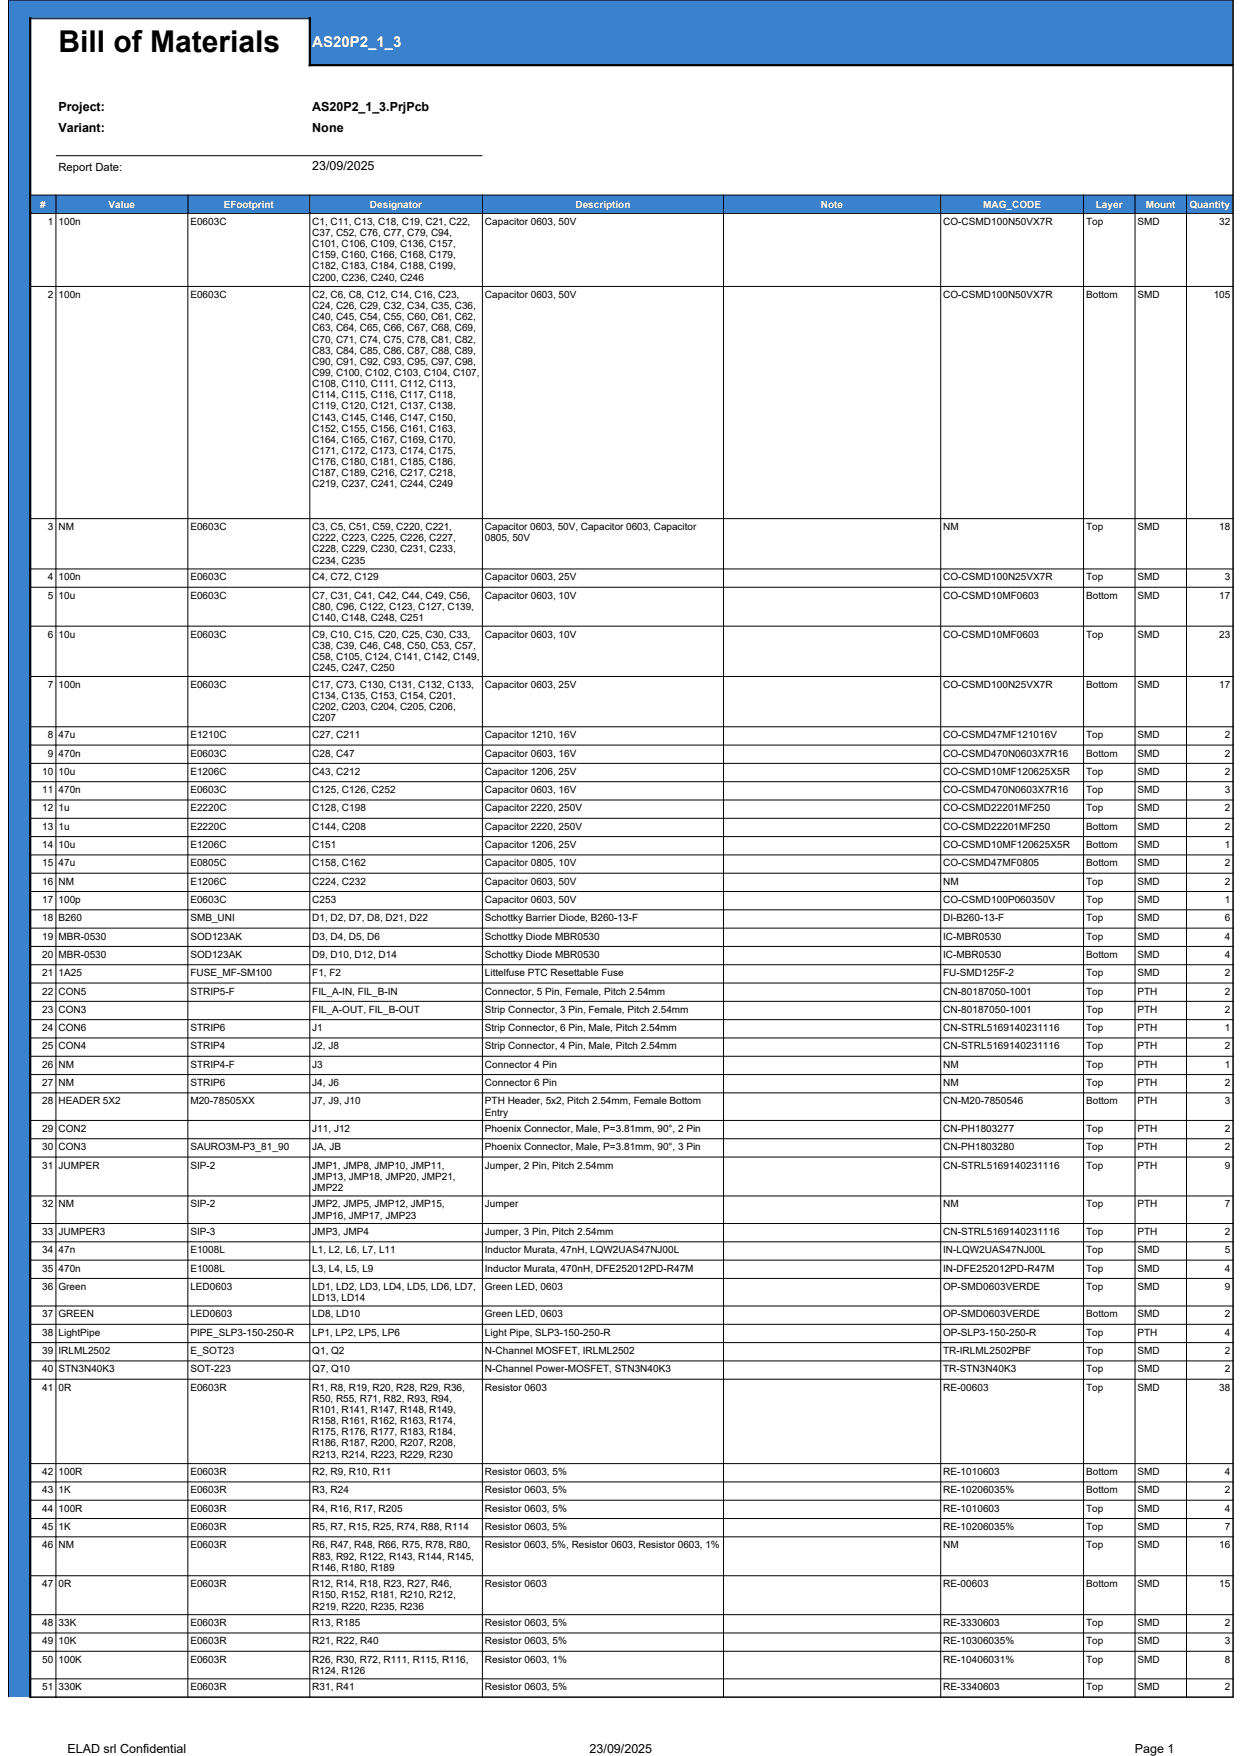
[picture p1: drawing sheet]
<svg xmlns="http://www.w3.org/2000/svg" width="210mm" height="297mm" viewBox="0 0 210 297" stroke-linecap="round" stroke-linejoin="round" font-family="sans-serif">
<defs><g id="words">
<text font-size="5.1" x="9.9" y="8.8">Bill of Materials</text>
<text font-size="2.5" fill="#fff" x="52.8" y="7.9">AS20P2_1_3</text>
<g font-size="2.1">
<text x="9.9" y="18.7">Project:</text>
<text x="9.9" y="22.4">Variant:</text>
<text x="52.8" y="18.7">AS20P2_1_3.PrjPcb</text>
<text x="52.8" y="22.4">None</text>
<text x="52.8" y="28.8">23/09/2025</text>
<text x="11.4" y="296.5">ELAD srl Confidential</text>
<text x="99.7" y="296.5">23/09/2025</text>
<text x="191.9" y="296.5">Page 1</text>
</g>
<text font-size="1.9" x="9.9" y="28.9">Report Date:</text>
<g font-size="1.7" fill="#fff">
<text x="6.8" y="35.1">#</text>
<text x="18.4" y="35.1">Value</text>
<text x="37.8" y="35.1">EFootprint</text>
<text x="62.5" y="35.1">Designator</text>
<text x="97.3" y="35.1">Description</text>
<text x="138.8" y="35.1">Note</text>
<text x="166.2" y="35.1">MAG_CODE</text>
<text x="185.3" y="35.1">Layer</text>
<text x="193.8" y="35.1">Mount</text>
<text x="201.1" y="35.1">Quantity</text>
</g>
<g font-size="1.7">
<text x="8.1" y="38">1</text>
<text x="9.9" y="38">100n</text>
<text x="32.2" y="38">E0603C</text>
<text x="52.8" y="38">C1, C11, C13, C18, C19, C21, C22,</text>
<text x="52.8" y="39.9">C37, C52, C76, C77, C79, C94,</text>
<text x="52.8" y="41.8">C101, C106, C109, C136, C157,</text>
<text x="82" y="38">Capacitor 0603, 50V</text>
<text x="159.5" y="38">CO-CSMD100N50VX7R</text>
<text x="183.6" y="38">Top</text>
<text x="192.3" y="38">SMD</text>
<text x="206.2" y="38">32</text>
<text x="52.8" y="43.7">C159, C160, C166, C168, C179,</text>
<text x="52.8" y="45.6">C182, C183, C184, C188, C199,</text>
<text x="52.8" y="47.5">C200, C236, C240, C246</text>
<text x="8.1" y="50.4">2</text>
<text x="9.9" y="50.4">100n</text>
<text x="32.2" y="50.4">E0603C</text>
<text x="52.8" y="50.4">C2, C6, C8, C12, C14, C16, C23,</text>
<text x="52.8" y="52.3">C24, C26, C29, C32, C34, C35, C36,</text>
<text x="82" y="50.4">Capacitor 0603, 50V</text>
<text x="159.5" y="50.4">CO-CSMD100N50VX7R</text>
<text x="183.6" y="50.4">Bottom</text>
<text x="192.3" y="50.4">SMD</text>
<text x="205.2" y="50.4">105</text>
<text x="52.8" y="54.2">C40, C45, C54, C55, C60, C61, C62,</text>
<text x="52.8" y="56.1">C63, C64, C65, C66, C67, C68, C69,</text>
<text x="52.8" y="57.9">C70, C71, C74, C75, C78, C81, C82,</text>
<text x="52.8" y="59.8">C83, C84, C85, C86, C87, C88, C89,</text>
<text x="52.8" y="61.7">C90, C91, C92, C93, C95, C97, C98,</text>
<text x="52.8" y="63.6">C99, C100, C102, C103, C104, C107,</text>
<text x="52.8" y="65.5">C108, C110, C111, C112, C113,</text>
<text x="52.8" y="67.4">C114, C115, C116, C117, C118,</text>
<text x="52.8" y="69.2">C119, C120, C121, C137, C138,</text>
<text x="52.8" y="71.1">C143, C145, C146, C147, C150,</text>
<text x="52.8" y="73">C152, C155, C156, C161, C163,</text>
<text x="52.8" y="74.9">C164, C165, C167, C169, C170,</text>
<text x="52.8" y="76.8">C171, C172, C173, C174, C175,</text>
<text x="52.8" y="78.7">C176, C180, C181, C185, C186,</text>
<text x="52.8" y="80.5">C187, C189, C216, C217, C218,</text>
<text x="52.8" y="82.4">C219, C237, C241, C244, C249</text>
<text x="8.1" y="89.7">3</text>
<text x="9.9" y="89.7">NM</text>
<text x="32.2" y="89.7">E0603C</text>
<text x="52.8" y="89.7">C3, C5, C51, C59, C220, C221,</text>
<text x="82" y="89.7">Capacitor 0603, 50V, Capacitor 0603, Capacitor</text>
<text x="159.5" y="89.7">NM</text>
<text x="183.6" y="89.7">Top</text>
<text x="192.3" y="89.7">SMD</text>
<text x="206.2" y="89.7">18</text>
<text x="52.8" y="91.6">C222, C223, C225, C226, C227,</text>
<text x="52.8" y="93.4">C228, C229, C230, C231, C233,</text>
<text x="52.8" y="95.3">C234, C235</text>
<text x="82" y="91.6">0805, 50V</text>
<text x="8.1" y="98.2">4</text>
<text x="8.1" y="101.3">5</text>
<text x="9.9" y="98.2">100n</text>
<text x="9.9" y="101.3">10u</text>
<text x="32.2" y="98.2">E0603C</text>
<text x="32.2" y="101.3">E0603C</text>
<text x="52.8" y="98.2">C4, C72, C129</text>
<text x="52.8" y="101.3">C7, C31, C41, C42, C44, C49, C56,</text>
<text x="82" y="98.2">Capacitor 0603, 25V</text>
<text x="82" y="101.3">Capacitor 0603, 10V</text>
<text x="159.5" y="98.2">CO-CSMD100N25VX7R</text>
<text x="159.5" y="101.3">CO-CSMD10MF0603</text>
<text x="183.6" y="98.2">Top</text>
<text x="183.6" y="101.3">Bottom</text>
<text x="192.3" y="98.2">SMD</text>
<text x="192.3" y="101.3">SMD</text>
<text x="206.2" y="101.3">17</text>
<text x="207.1" y="98.2">3</text>
<text x="8.1" y="107.9">6</text>
<text x="9.9" y="107.9">10u</text>
<text x="32.2" y="107.9">E0603C</text>
<text x="52.8" y="103.2">C80, C96, C122, C123, C127, C139,</text>
<text x="52.8" y="105">C140, C148, C248, C251</text>
<text x="52.8" y="107.9">C9, C10, C15, C20, C25, C30, C33,</text>
<text x="82" y="107.9">Capacitor 0603, 10V</text>
<text x="159.5" y="107.9">CO-CSMD10MF0603</text>
<text x="183.6" y="107.9">Top</text>
<text x="192.3" y="107.9">SMD</text>
<text x="206.2" y="107.9">23</text>
<text x="52.8" y="109.7">C38, C39, C46, C48, C50, C53, C57,</text>
<text x="52.8" y="111.6">C58, C105, C124, C141, C142, C149,</text>
<text x="52.8" y="113.5">C245, C247, C250</text>
<text x="8.1" y="116.4">7</text>
<text x="9.9" y="116.4">100n</text>
<text x="32.2" y="116.4">E0603C</text>
<text x="52.8" y="116.4">C17, C73, C130, C131, C132, C133,</text>
<text x="52.8" y="118.2">C134, C135, C153, C154, C201,</text>
<text x="82" y="116.4">Capacitor 0603, 25V</text>
<text x="159.5" y="116.4">CO-CSMD100N25VX7R</text>
<text x="183.6" y="116.4">Bottom</text>
<text x="192.3" y="116.4">SMD</text>
<text x="206.2" y="116.4">17</text>
<text x="8.1" y="124.9">8</text>
<text x="9.9" y="124.9">47u</text>
<text x="32.2" y="124.9">E1210C</text>
<text x="52.8" y="124.9">C27, C211</text>
<text x="52.8" y="120.1">C202, C203, C204, C205, C206,</text>
<text x="52.8" y="122">C207</text>
<text x="82" y="124.9">Capacitor 1210, 16V</text>
<text x="159.5" y="124.9">CO-CSMD47MF121016V</text>
<text x="183.6" y="124.9">Top</text>
<text x="192.3" y="124.9">SMD</text>
<text x="207.1" y="124.9">2</text>
<text x="7.1" y="131.1">10</text>
<text x="8.1" y="128">9</text>
<text x="9.9" y="128">470n</text>
<text x="9.9" y="131.1">10u</text>
<text x="32.2" y="128">E0603C</text>
<text x="32.2" y="131.1">E1206C</text>
<text x="52.8" y="128">C28, C47</text>
<text x="52.8" y="131.1">C43, C212</text>
<text x="82" y="128">Capacitor 0603, 16V</text>
<text x="82" y="131.1">Capacitor 1206, 25V</text>
<text x="159.5" y="128">CO-CSMD470N0603X7R16</text>
<text x="159.5" y="131.1">CO-CSMD10MF120625X5R</text>
<text x="183.6" y="128">Bottom</text>
<text x="183.6" y="131.1">Top</text>
<text x="192.3" y="128">SMD</text>
<text x="192.3" y="131.1">SMD</text>
<text x="207.1" y="128">2</text>
<text x="207.1" y="131.1">2</text>
<text x="7.1" y="134.2">11</text>
<text x="7.1" y="137.3">12</text>
<text x="9.9" y="134.2">470n</text>
<text x="9.9" y="137.3">1u</text>
<text x="32.2" y="134.2">E0603C</text>
<text x="32.2" y="137.3">E2220C</text>
<text x="52.8" y="134.2">C125, C126, C252</text>
<text x="52.8" y="137.3">C128, C198</text>
<text x="82" y="134.2">Capacitor 0603, 16V</text>
<text x="82" y="137.3">Capacitor 2220, 250V</text>
<text x="159.5" y="134.2">CO-CSMD470N0603X7R16</text>
<text x="159.5" y="137.3">CO-CSMD22201MF250</text>
<text x="183.6" y="134.2">Top</text>
<text x="183.6" y="137.3">Top</text>
<text x="192.3" y="134.2">SMD</text>
<text x="192.3" y="137.3">SMD</text>
<text x="207.1" y="134.2">3</text>
<text x="207.1" y="137.3">2</text>
<text x="7.1" y="140.3">13</text>
<text x="7.1" y="143.4">14</text>
<text x="9.9" y="140.3">1u</text>
<text x="9.9" y="143.4">10u</text>
<text x="32.2" y="140.3">E2220C</text>
<text x="32.2" y="143.4">E1206C</text>
<text x="52.8" y="140.3">C144, C208</text>
<text x="52.8" y="143.4">C151</text>
<text x="82" y="140.3">Capacitor 2220, 250V</text>
<text x="82" y="143.4">Capacitor 1206, 25V</text>
<text x="159.5" y="140.3">CO-CSMD22201MF250</text>
<text x="159.5" y="143.4">CO-CSMD10MF120625X5R</text>
<text x="183.6" y="140.3">Bottom</text>
<text x="183.6" y="143.4">Bottom</text>
<text x="192.3" y="140.3">SMD</text>
<text x="192.3" y="143.4">SMD</text>
<text x="207.1" y="140.3">2</text>
<text x="207.1" y="143.4">1</text>
<text x="7.1" y="146.5">15</text>
<text x="7.1" y="149.6">16</text>
<text x="9.9" y="146.5">47u</text>
<text x="9.9" y="149.6">NM</text>
<text x="32.2" y="146.5">E0805C</text>
<text x="32.2" y="149.6">E1206C</text>
<text x="52.8" y="146.5">C158, C162</text>
<text x="52.8" y="149.6">C224, C232</text>
<text x="82" y="146.5">Capacitor 0805, 10V</text>
<text x="82" y="149.6">Capacitor 0603, 50V</text>
<text x="159.5" y="146.5">CO-CSMD47MF0805</text>
<text x="159.5" y="149.6">NM</text>
<text x="183.6" y="146.5">Bottom</text>
<text x="183.6" y="149.6">Top</text>
<text x="192.3" y="146.5">SMD</text>
<text x="192.3" y="149.6">SMD</text>
<text x="207.1" y="146.5">2</text>
<text x="207.1" y="149.6">2</text>
<text x="7.1" y="152.7">17</text>
<text x="7.1" y="155.8">18</text>
<text x="9.9" y="152.7">100p</text>
<text x="9.9" y="155.8">B260</text>
<text x="32.2" y="152.7">E0603C</text>
<text x="32.2" y="155.8">SMB_UNI</text>
<text x="52.8" y="152.7">C253</text>
<text x="52.8" y="155.8">D1, D2, D7, D8, D21, D22</text>
<text x="82" y="152.7">Capacitor 0603, 50V</text>
<text x="82" y="155.8">Schottky Barrier Diode, B260-13-F</text>
<text x="159.5" y="152.7">CO-CSMD100P060350V</text>
<text x="159.5" y="155.8">DI-B260-13-F</text>
<text x="183.6" y="152.7">Top</text>
<text x="183.6" y="155.8">Top</text>
<text x="192.3" y="152.7">SMD</text>
<text x="192.3" y="155.8">SMD</text>
<text x="207.1" y="152.7">1</text>
<text x="207.1" y="155.8">6</text>
<text x="7.1" y="158.9">19</text>
<text x="9.9" y="158.9">MBR-0530</text>
<text x="32.2" y="158.9">SOD123AK</text>
<text x="52.8" y="158.9">D3, D4, D5, D6</text>
<text x="82" y="158.9">Schottky Diode MBR0530</text>
<text x="159.5" y="158.9">IC-MBR0530</text>
<text x="183.6" y="158.9">Top</text>
<text x="192.3" y="158.9">SMD</text>
<text x="207.1" y="158.9">4</text>
<text x="7.1" y="162">20</text>
<text x="7.1" y="165.1">21</text>
<text x="9.9" y="162">MBR-0530</text>
<text x="9.9" y="165.1">1A25</text>
<text x="32.2" y="162">SOD123AK</text>
<text x="32.2" y="165.1">FUSE_MF-SM100</text>
<text x="52.8" y="162">D9, D10, D12, D14</text>
<text x="52.8" y="165.1">F1, F2</text>
<text x="82" y="162">Schottky Diode MBR0530</text>
<text x="82" y="165.1">Littelfuse PTC Resettable Fuse</text>
<text x="159.5" y="162">IC-MBR0530</text>
<text x="159.5" y="165.1">FU-SMD125F-2</text>
<text x="183.6" y="162">Bottom</text>
<text x="183.6" y="165.1">Top</text>
<text x="192.3" y="162">SMD</text>
<text x="192.3" y="165.1">SMD</text>
<text x="207.1" y="162">4</text>
<text x="207.1" y="165.1">2</text>
<text x="7.1" y="168.2">22</text>
<text x="7.1" y="171.3">23</text>
<text x="9.9" y="168.2">CON5</text>
<text x="9.9" y="171.3">CON3</text>
<text x="32.2" y="168.2">STRIP5-F</text>
<text x="52.8" y="168.2">FIL_A-IN, FIL_B-IN</text>
<text x="52.8" y="171.3">FIL_A-OUT, FIL_B-OUT</text>
<text x="82" y="168.2">Connector, 5 Pin, Female, Pitch 2.54mm</text>
<text x="82" y="171.3">Strip Connector, 3 Pin, Female, Pitch 2.54mm</text>
<text x="159.5" y="168.2">CN-80187050-1001</text>
<text x="159.5" y="171.3">CN-80187050-1001</text>
<text x="183.6" y="168.2">Top</text>
<text x="183.6" y="171.3">Top</text>
<text x="192.3" y="168.2">PTH</text>
<text x="192.3" y="171.3">PTH</text>
<text x="207.1" y="168.2">2</text>
<text x="207.1" y="171.3">2</text>
<text x="7.1" y="174.4">24</text>
<text x="7.1" y="177.5">25</text>
<text x="9.9" y="174.4">CON6</text>
<text x="9.9" y="177.5">CON4</text>
<text x="32.2" y="174.4">STRIP6</text>
<text x="32.2" y="177.5">STRIP4</text>
<text x="52.8" y="174.4">J1</text>
<text x="52.8" y="177.5">J2, J8</text>
<text x="82" y="174.4">Strip Connector, 6 Pin, Male, Pitch 2.54mm</text>
<text x="82" y="177.5">Strip Connector, 4 Pin, Male, Pitch 2.54mm</text>
<text x="159.5" y="174.4">CN-STRL5169140231116</text>
<text x="159.5" y="177.5">CN-STRL5169140231116</text>
<text x="183.6" y="174.4">Top</text>
<text x="183.6" y="177.5">Top</text>
<text x="192.3" y="174.4">PTH</text>
<text x="192.3" y="177.5">PTH</text>
<text x="207.1" y="174.4">1</text>
<text x="207.1" y="177.5">2</text>
<text x="7.1" y="180.6">26</text>
<text x="7.1" y="183.7">27</text>
<text x="9.9" y="180.6">NM</text>
<text x="9.9" y="183.7">NM</text>
<text x="32.2" y="180.6">STRIP4-F</text>
<text x="32.2" y="183.7">STRIP6</text>
<text x="52.8" y="180.6">J3</text>
<text x="52.8" y="183.7">J4, J6</text>
<text x="82" y="180.6">Connector 4 Pin</text>
<text x="82" y="183.7">Connector 6 Pin</text>
<text x="159.5" y="180.6">NM</text>
<text x="159.5" y="183.7">NM</text>
<text x="183.6" y="180.6">Top</text>
<text x="183.6" y="183.7">Top</text>
<text x="192.3" y="180.6">PTH</text>
<text x="192.3" y="183.7">PTH</text>
<text x="207.1" y="180.6">1</text>
<text x="207.1" y="183.7">2</text>
<text x="7.1" y="186.8">28</text>
<text x="7.1" y="191.4">29</text>
<text x="9.9" y="186.8">HEADER 5X2</text>
<text x="9.9" y="191.4">CON2</text>
<text x="32.2" y="186.8">M20-78505XX</text>
<text x="52.8" y="186.8">J7, J9, J10</text>
<text x="52.8" y="191.4">J11, J12</text>
<text x="82" y="191.4">Phoenix Connector, Male, P=3.81mm, 90°, 2 Pin</text>
<text x="82" y="186.8">PTH Header, 5x2, Pitch 2.54mm, Female Bottom</text>
<text x="82" y="188.7">Entry</text>
<text x="159.5" y="186.8">CN-M20-7850546</text>
<text x="159.5" y="191.4">CN-PH1803277</text>
<text x="183.6" y="186.8">Bottom</text>
<text x="183.6" y="191.4">Top</text>
<text x="192.3" y="186.8">PTH</text>
<text x="192.3" y="191.4">PTH</text>
<text x="207.1" y="186.8">3</text>
<text x="207.1" y="191.4">2</text>
<text x="7.1" y="194.5">30</text>
<text x="7.1" y="197.6">31</text>
<text x="9.9" y="194.5">CON3</text>
<text x="9.9" y="197.6">JUMPER</text>
<text x="32.2" y="194.5">SAURO3M-P3_81_90</text>
<text x="32.2" y="197.6">SIP-2</text>
<text x="52.8" y="194.5">JA, JB</text>
<text x="52.8" y="197.6">JMP1, JMP8, JMP10, JMP11,</text>
<text x="82" y="194.5">Phoenix Connector, Male, P=3.81mm, 90°, 3 Pin</text>
<text x="82" y="197.6">Jumper, 2 Pin, Pitch 2.54mm</text>
<text x="159.5" y="194.5">CN-PH1803280</text>
<text x="159.5" y="197.6">CN-STRL5169140231116</text>
<text x="183.6" y="194.5">Top</text>
<text x="183.6" y="197.6">Top</text>
<text x="192.3" y="194.5">PTH</text>
<text x="192.3" y="197.6">PTH</text>
<text x="207.1" y="194.5">2</text>
<text x="207.1" y="197.6">9</text>
<text x="52.8" y="199.5">JMP13, JMP18, JMP20, JMP21,</text>
<text x="52.8" y="201.4">JMP22</text>
<text x="7.1" y="204.2">32</text>
<text x="7.1" y="208.9">33</text>
<text x="9.9" y="204.2">NM</text>
<text x="9.9" y="208.9">JUMPER3</text>
<text x="32.2" y="204.2">SIP-2</text>
<text x="32.2" y="208.9">SIP-3</text>
<text x="52.8" y="208.9">JMP3, JMP4</text>
<text x="52.8" y="204.2">JMP2, JMP5, JMP12, JMP15,</text>
<text x="52.8" y="206.1">JMP16, JMP17, JMP23</text>
<text x="82" y="204.2">Jumper</text>
<text x="82" y="208.9">Jumper, 3 Pin, Pitch 2.54mm</text>
<text x="159.5" y="204.2">NM</text>
<text x="159.5" y="208.9">CN-STRL5169140231116</text>
<text x="183.6" y="204.2">Top</text>
<text x="183.6" y="208.9">Top</text>
<text x="192.3" y="204.2">PTH</text>
<text x="192.3" y="208.9">PTH</text>
<text x="207.1" y="204.2">7</text>
<text x="207.1" y="208.9">2</text>
<text x="7.1" y="212">34</text>
<text x="7.1" y="215.1">35</text>
<text x="9.9" y="212">47n</text>
<text x="9.9" y="215.1">470n</text>
<text x="32.2" y="212">E1008L</text>
<text x="32.2" y="215.1">E1008L</text>
<text x="52.8" y="212">L1, L2, L6, L7, L11</text>
<text x="52.8" y="215.1">L3, L4, L5, L9</text>
<text x="82" y="212">Inductor Murata, 47nH, LQW2UAS47NJ00L</text>
<text x="82" y="215.1">Inductor Murata, 470nH, DFE252012PD-R47M</text>
<text x="159.5" y="212">IN-LQW2UAS47NJ00L</text>
<text x="159.5" y="215.1">IN-DFE252012PD-R47M</text>
<text x="183.6" y="212">Top</text>
<text x="183.6" y="215.1">Top</text>
<text x="192.3" y="212">SMD</text>
<text x="192.3" y="215.1">SMD</text>
<text x="207.1" y="212">5</text>
<text x="207.1" y="215.1">4</text>
<text x="7.1" y="218.2">36</text>
<text x="9.9" y="218.2">Green</text>
<text x="32.2" y="218.2">LED0603</text>
<text x="52.8" y="218.2">LD1, LD2, LD3, LD4, LD5, LD6, LD7,</text>
<text x="52.8" y="220.1">LD13, LD14</text>
<text x="82" y="218.2">Green LED, 0603</text>
<text x="159.5" y="218.2">OP-SMD0603VERDE</text>
<text x="183.6" y="218.2">Top</text>
<text x="192.3" y="218.2">SMD</text>
<text x="207.1" y="218.2">9</text>
<text x="7.1" y="222.8">37</text>
<text x="7.1" y="225.9">38</text>
<text x="9.9" y="222.8">GREEN</text>
<text x="9.9" y="225.9">LightPipe</text>
<text x="32.2" y="222.8">LED0603</text>
<text x="32.2" y="225.9">PIPE_SLP3-150-250-R</text>
<text x="52.8" y="222.8">LD8, LD10</text>
<text x="52.8" y="225.9">LP1, LP2, LP5, LP6</text>
<text x="82" y="222.8">Green LED, 0603</text>
<text x="82" y="225.9">Light Pipe, SLP3-150-250-R</text>
<text x="159.5" y="222.8">OP-SMD0603VERDE</text>
<text x="159.5" y="225.9">OP-SLP3-150-250-R</text>
<text x="183.6" y="222.8">Bottom</text>
<text x="183.6" y="225.9">Top</text>
<text x="192.3" y="222.8">SMD</text>
<text x="192.3" y="225.9">PTH</text>
<text x="207.1" y="222.8">2</text>
<text x="207.1" y="225.9">4</text>
<text x="7.1" y="229">39</text>
<text x="7.1" y="232.1">40</text>
<text x="9.9" y="229">IRLML2502</text>
<text x="9.9" y="232.1">STN3N40K3</text>
<text x="32.2" y="229">E_SOT23</text>
<text x="32.2" y="232.1">SOT-223</text>
<text x="52.8" y="229">Q1, Q2</text>
<text x="52.8" y="232.1">Q7, Q10</text>
<text x="82" y="229">N-Channel MOSFET, IRLML2502</text>
<text x="82" y="232.1">N-Channel Power-MOSFET, STN3N40K3</text>
<text x="159.5" y="229">TR-IRLML2502PBF</text>
<text x="159.5" y="232.1">TR-STN3N40K3</text>
<text x="183.6" y="229">Top</text>
<text x="183.6" y="232.1">Top</text>
<text x="192.3" y="229">SMD</text>
<text x="192.3" y="232.1">SMD</text>
<text x="207.1" y="229">2</text>
<text x="207.1" y="232.1">2</text>
<text x="7.1" y="235.2">41</text>
<text x="9.9" y="235.2">0R</text>
<text x="32.2" y="235.2">E0603R</text>
<text x="52.8" y="235.2">R1, R8, R19, R20, R28, R29, R36,</text>
<text x="52.8" y="237.1">R50, R55, R71, R82, R93, R94,</text>
<text x="52.8" y="239">R101, R141, R147, R148, R149,</text>
<text x="82" y="235.2">Resistor 0603</text>
<text x="159.5" y="235.2">RE-00603</text>
<text x="183.6" y="235.2">Top</text>
<text x="192.3" y="235.2">SMD</text>
<text x="206.2" y="235.2">38</text>
<text x="52.8" y="240.9">R158, R161, R162, R163, R174,</text>
<text x="52.8" y="242.8">R175, R176, R177, R183, R184,</text>
<text x="52.8" y="244.6">R186, R187, R200, R207, R208,</text>
<text x="7.1" y="249.5">42</text>
<text x="9.9" y="249.5">100R</text>
<text x="32.2" y="249.5">E0603R</text>
<text x="52.8" y="249.5">R2, R9, R10, R11</text>
<text x="52.8" y="246.5">R213, R214, R223, R229, R230</text>
<text x="82" y="249.5">Resistor 0603, 5%</text>
<text x="159.5" y="249.5">RE-1010603</text>
<text x="183.6" y="249.5">Bottom</text>
<text x="192.3" y="249.5">SMD</text>
<text x="207.1" y="249.5">4</text>
<text x="7.1" y="252.6">43</text>
<text x="7.1" y="255.7">44</text>
<text x="9.9" y="252.6">1K</text>
<text x="9.9" y="255.7">100R</text>
<text x="32.2" y="252.6">E0603R</text>
<text x="32.2" y="255.7">E0603R</text>
<text x="52.8" y="252.6">R3, R24</text>
<text x="52.8" y="255.7">R4, R16, R17, R205</text>
<text x="82" y="252.6">Resistor 0603, 5%</text>
<text x="82" y="255.7">Resistor 0603, 5%</text>
<text x="159.5" y="252.6">RE-10206035%</text>
<text x="159.5" y="255.7">RE-1010603</text>
<text x="183.6" y="252.6">Bottom</text>
<text x="183.6" y="255.7">Top</text>
<text x="192.3" y="252.6">SMD</text>
<text x="192.3" y="255.7">SMD</text>
<text x="207.1" y="252.6">2</text>
<text x="207.1" y="255.7">4</text>
<text x="7.1" y="258.8">45</text>
<text x="7.1" y="261.9">46</text>
<text x="9.9" y="258.8">1K</text>
<text x="9.9" y="261.9">NM</text>
<text x="32.2" y="258.8">E0603R</text>
<text x="32.2" y="261.9">E0603R</text>
<text x="52.8" y="258.8">R5, R7, R15, R25, R74, R88, R114</text>
<text x="52.8" y="261.9">R6, R47, R48, R66, R75, R78, R80,</text>
<text x="52.8" y="263.8">R83, R92, R122, R143, R144, R145,</text>
<text x="82" y="258.8">Resistor 0603, 5%</text>
<text x="82" y="261.9">Resistor 0603, 5%, Resistor 0603, Resistor 0603, 1%</text>
<text x="159.5" y="258.8">RE-10206035%</text>
<text x="159.5" y="261.9">NM</text>
<text x="183.6" y="258.8">Top</text>
<text x="183.6" y="261.9">Top</text>
<text x="192.3" y="258.8">SMD</text>
<text x="192.3" y="261.9">SMD</text>
<text x="206.2" y="261.9">16</text>
<text x="207.1" y="258.8">7</text>
<text x="7.1" y="268.5">47</text>
<text x="9.9" y="268.5">0R</text>
<text x="32.2" y="268.5">E0603R</text>
<text x="52.8" y="265.7">R146, R180, R189</text>
<text x="52.8" y="268.5">R12, R14, R18, R23, R27, R46,</text>
<text x="82" y="268.5">Resistor 0603</text>
<text x="159.5" y="268.5">RE-00603</text>
<text x="183.6" y="268.5">Bottom</text>
<text x="192.3" y="268.5">SMD</text>
<text x="206.2" y="268.5">15</text>
<text x="7.1" y="275">48</text>
<text x="9.9" y="275">33K</text>
<text x="32.2" y="275">E0603R</text>
<text x="52.8" y="275">R13, R185</text>
<text x="52.8" y="270.3">R150, R152, R181, R210, R212,</text>
<text x="52.8" y="272.2">R219, R220, R235, R236</text>
<text x="82" y="275">Resistor 0603, 5%</text>
<text x="159.5" y="275">RE-3330603</text>
<text x="183.6" y="275">Top</text>
<text x="192.3" y="275">SMD</text>
<text x="207.1" y="275">2</text>
<text x="7.1" y="278.1">49</text>
<text x="7.1" y="281.2">50</text>
<text x="9.9" y="278.1">10K</text>
<text x="9.9" y="281.2">100K</text>
<text x="32.2" y="278.1">E0603R</text>
<text x="32.2" y="281.2">E0603R</text>
<text x="52.8" y="278.1">R21, R22, R40</text>
<text x="52.8" y="281.2">R26, R30, R72, R111, R115, R116,</text>
<text x="82" y="278.1">Resistor 0603, 5%</text>
<text x="82" y="281.2">Resistor 0603, 1%</text>
<text x="159.5" y="278.1">RE-10306035%</text>
<text x="159.5" y="281.2">RE-10406031%</text>
<text x="183.6" y="278.1">Top</text>
<text x="183.6" y="281.2">Top</text>
<text x="192.3" y="278.1">SMD</text>
<text x="192.3" y="281.2">SMD</text>
<text x="207.1" y="278.1">3</text>
<text x="207.1" y="281.2">8</text>
<text x="7.1" y="285.9">51</text>
<text x="9.9" y="285.9">330K</text>
<text x="32.2" y="285.9">E0603R</text>
<text x="52.8" y="285.9">R31, R41</text>
<text x="52.8" y="283.1">R124, R126</text>
<text x="82" y="285.9">Resistor 0603, 5%</text>
<text x="159.5" y="285.9">RE-3340603</text>
<text x="183.6" y="285.9">Top</text>
<text x="192.3" y="285.9">SMD</text>
<text x="207.1" y="285.9">2</text>
</g>
</g></defs>
<g fill="#3a82ce">
<path d="M1.4 0h207.1v3.1h-207.1z" fill-rule="evenodd"/>
<path d="M1.4 3.1h3.7v7.9h-3.7z" fill-rule="evenodd"/>
</g>
<path d="M5.1 3.1h47.3v7.9h-47.3z" fill-rule="evenodd" fill="#fff"/>
<g fill="#3a82ce">
<path d="M52.4 3.1h156.1v7.9h-156.1z" fill-rule="evenodd"/>
<path d="M1.4 11h3.7v22h-3.7z" fill-rule="evenodd"/>
</g>
<path d="M5.1 11h203.4v22h-203.4z" fill-rule="evenodd" fill="#fff"/>
<g fill="#3a82ce">
<path d="M1.4 33h207.1v3.1h-207.1z" fill-rule="evenodd"/>
<path d="M1.4 36.1h3.7v250.9h-3.7z" fill-rule="evenodd"/>
</g>
<path d="M5.1 36.1h203.4v250.9h-203.4z" fill-rule="evenodd" fill="#fff"/>
<g fill="none" stroke="#000" stroke-width=".17">
<path d="M1.4 0h207.2M1.4 -.1v287.1M208.5 -.1v287.2M4.9 33h203.7M4.9 36.1h203.7M9.5 26.3h72.1M9.5 32.9v254.2M31.8 32.9v254.2M52.4 32.9v254.2M81.6 32.9v254.2M122.3 32.9v254.2M159.1 32.9v254.2"/>
<path d="M183.2 32.9v254.2M191.9 32.9v254.2M200.6 32.9v254.2M4.9 48.5h203.7M4.9 87.7h203.7M4.9 96.2h203.7M4.9 99.3h203.7M4.9 105.9h203.7M4.9 114.4h203.7M4.9 122.9h203.7M4.9 126h203.7M4.9 129.1h203.7"/>
<path d="M4.9 132.2h203.7M4.9 135.3h203.7M4.9 138.4h203.7M4.9 141.5h203.7M4.9 144.6h203.7M4.9 147.7h203.7M4.9 150.8h203.7M4.9 153.9h203.7M4.9 157h203.7M4.9 160.1h203.7M4.9 163.2h203.7M4.9 166.3h203.7"/>
<path d="M4.9 169.4h203.7M4.9 172.5h203.7M4.9 175.6h203.7M4.9 178.7h203.7M4.9 181.7h203.7M4.9 184.8h203.7M4.9 189.5h203.7M4.9 192.6h203.7M4.9 195.7h203.7M4.9 202.3h203.7M4.9 206.9h203.7M4.9 210h203.7"/>
<path d="M4.9 213.1h203.7M4.9 216.2h203.7M4.9 220.9h203.7M4.9 224h203.7M4.9 227.1h203.7M4.9 230.2h203.7M4.9 233.3h203.7M4.9 247.5h203.7M4.9 250.6h203.7M4.9 253.7h203.7M4.9 256.8h203.7M4.9 259.9h203.7"/>
<path d="M4.9 266.5h203.7M4.9 273.1h203.7M4.9 276.2h203.7M4.9 279.3h203.7M4.9 284h203.7M4.9 287h203.7"/>
</g>
<path d="M4.9 3.1h47.7" fill="none" stroke="#339" stroke-width=".37"/>
<path d="M5.1 2.9v284.2M52.2 11h156.4M52.4 2.9v8.3" fill="none" stroke="#000" stroke-width=".37"/>
<use href="#words"/>
</svg>
